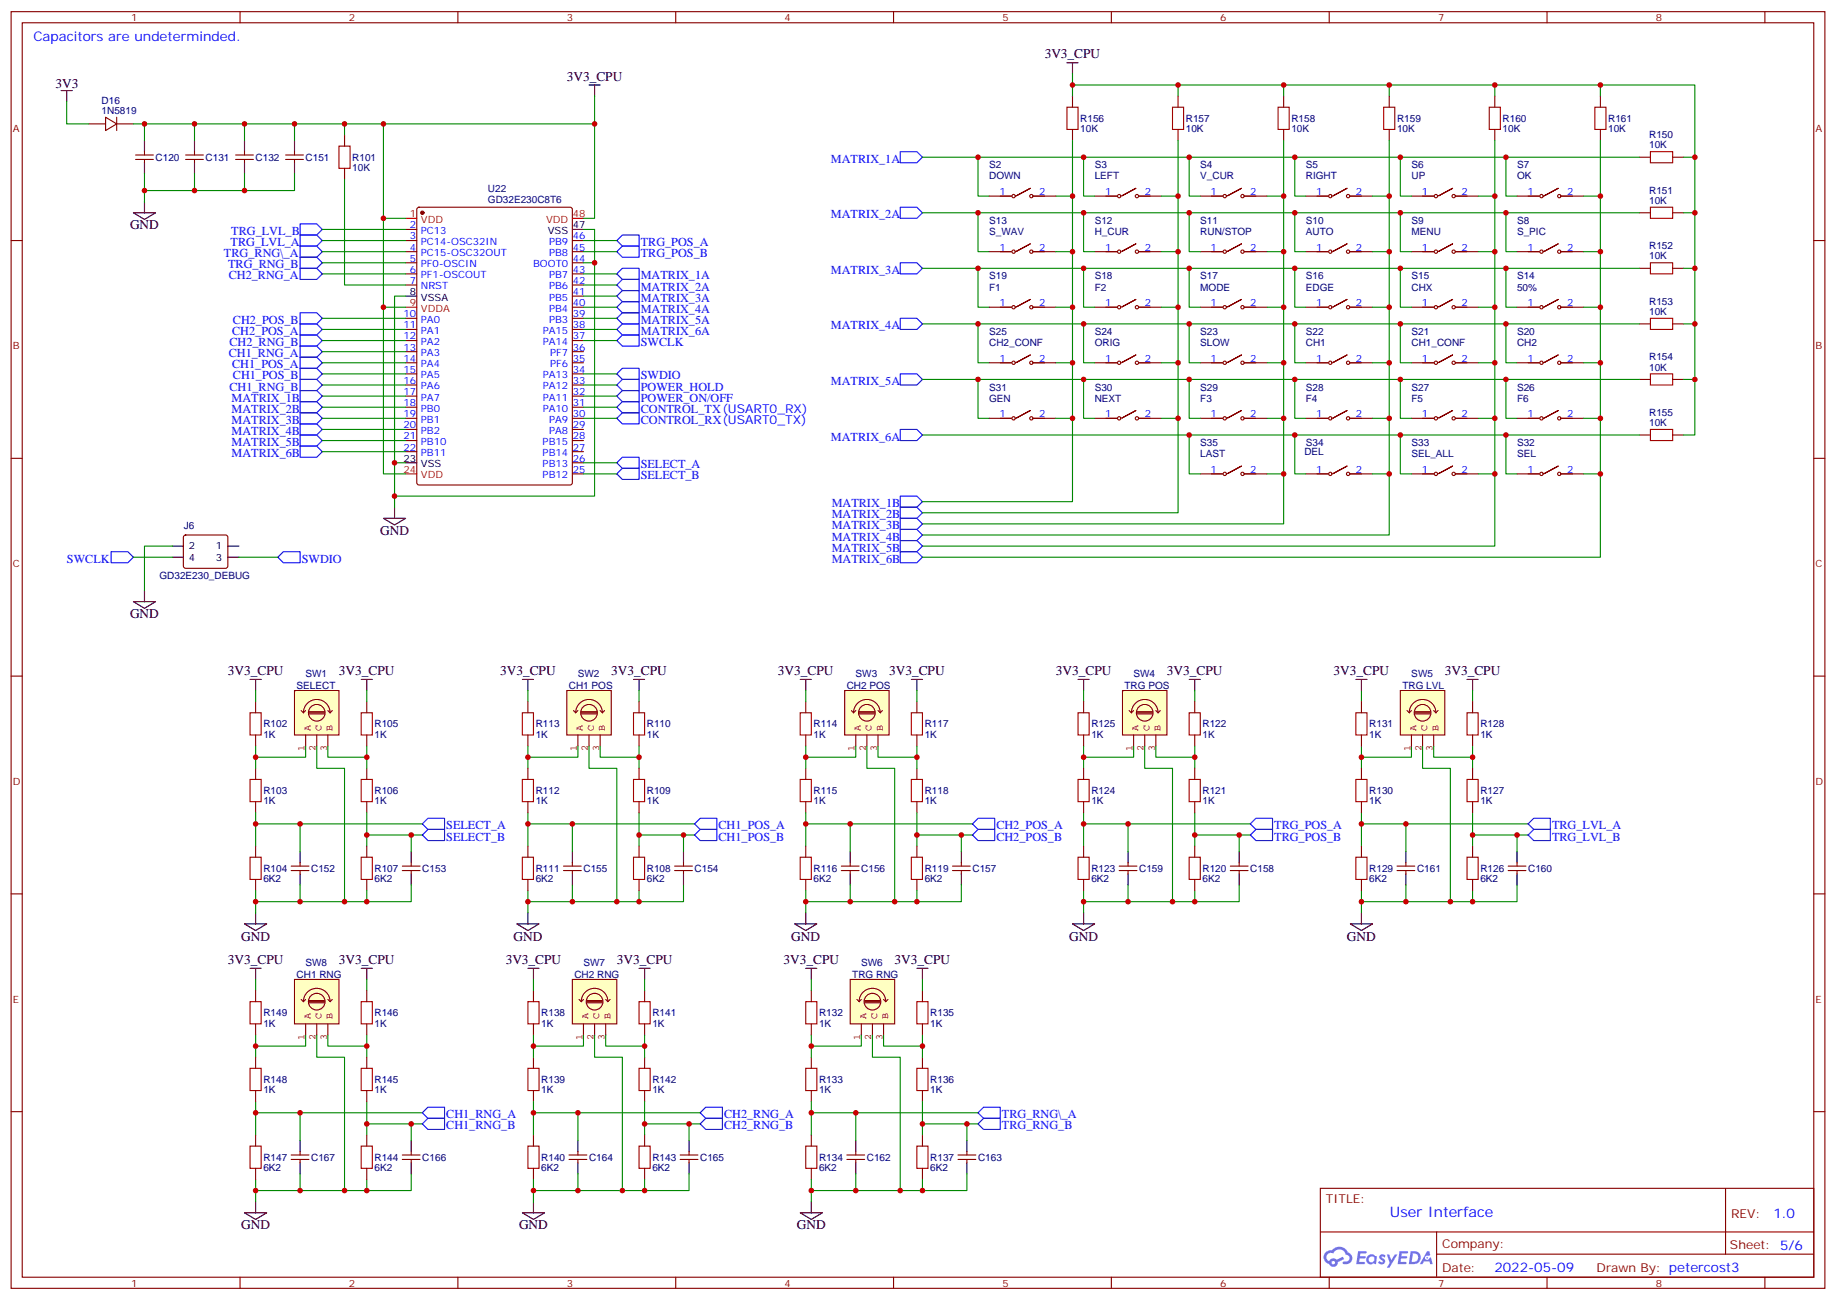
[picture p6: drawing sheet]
<svg xmlns="http://www.w3.org/2000/svg" width="583mm" height="413mm" viewBox="0 0 583 413" stroke-linecap="round" stroke-linejoin="round" font-family="sans-serif">
<defs><g id="words">
<text font-size="4.6" fill="#00f" x="441.2" y="386.3">User Interface</text>
<g font-size="4.2" fill="#00f">
<text x="10.6" y="12.9">Capacitors are undeterminded.</text>
<text x="562.9" y="386.6">1.0</text>
<text x="474.4" y="403.9">2022-05-09</text>
</g>
<g font-size="4.2">
<text x="331.6" y="18.5">3V3_CPU</text>
<text x="17.6" y="28">3V3</text>
<text x="179.9" y="25.6">3V3_CPU</text>
<text x="41.3" y="72.8">GND</text>
<text x="120.6" y="169.9">GND</text>
<text x="41.3" y="196.3">GND</text>
<text x="72.3" y="214.3">3V3_CPU</text>
<text x="107.6" y="214.3">3V3_CPU</text>
<text x="158.7" y="214.3">3V3_CPU</text>
<text x="194" y="214.3">3V3_CPU</text>
<text x="246.9" y="214.3">3V3_CPU</text>
<text x="282.2" y="214.3">3V3_CPU</text>
<text x="335.1" y="214.3">3V3_CPU</text>
<text x="370.4" y="214.3">3V3_CPU</text>
<text x="423.3" y="214.3">3V3_CPU</text>
<text x="458.6" y="214.3">3V3_CPU</text>
<text x="76.6" y="298.6">GND</text>
<text x="163" y="298.6">GND</text>
<text x="251.2" y="298.6">GND</text>
<text x="339.4" y="298.6">GND</text>
<text x="427.6" y="298.6">GND</text>
<text x="72.3" y="306">3V3_CPU</text>
<text x="107.6" y="306">3V3_CPU</text>
<text x="160.5" y="306">3V3_CPU</text>
<text x="195.8" y="306">3V3_CPU</text>
<text x="248.7" y="306">3V3_CPU</text>
<text x="284" y="306">3V3_CPU</text>
<text x="76.6" y="390.3">GND</text>
<text x="164.7" y="390.3">GND</text>
<text x="252.9" y="390.3">GND</text>
</g>
<g font-size="3.9" fill="#00f">
<text x="263.8" y="51.7">MATRIX_1A</text>
<text x="263.8" y="69.3">MATRIX_2A</text>
<text x="73.4" y="74.6">TRG_LVL_B</text>
<text x="71.1" y="81.7">TRG_RNG\_A</text>
<text x="73.2" y="78.1">TRG_LVL_A</text>
<text x="203.4" y="78.1">TRG_POS_A</text>
<text x="203.4" y="81.7">TRG_POS_B</text>
<text x="72.4" y="85.2">TRG_RNG_B</text>
<text x="72.6" y="88.7">CH2_RNG_A</text>
<text x="203.4" y="88.7">MATRIX_1A</text>
<text x="263.8" y="87">MATRIX_3A</text>
<text x="203.4" y="95.8">MATRIX_3A</text>
<text x="203.4" y="92.3">MATRIX_2A</text>
<text x="203.4" y="99.3">MATRIX_4A</text>
<text x="73.7" y="106.4">CH2_POS_A</text>
<text x="73.9" y="102.8">CH2_POS_B</text>
<text x="203.4" y="106.4">MATRIX_6A</text>
<text x="203.4" y="102.8">MATRIX_5A</text>
<text x="263.8" y="104.6">MATRIX_4A</text>
<text x="72.6" y="113.4">CH1_RNG_A</text>
<text x="72.8" y="109.9">CH2_RNG_B</text>
<text x="203.4" y="109.9">SWCLK</text>
<text x="73.7" y="116.9">CH1_POS_A</text>
<text x="72.8" y="124">CH1_RNG_B</text>
<text x="73.9" y="120.5">CH1_POS_B</text>
<text x="203.4" y="120.5">SWDIO</text>
<text x="203.4" y="124">POWER_HOLD</text>
<text x="263.8" y="122.2">MATRIX_5A</text>
<text x="73.5" y="127.5">MATRIX_1B</text>
<text x="73.5" y="131.1">MATRIX_2B</text>
<text x="203.4" y="131.1">CONTROL_TX(USART0_RX)</text>
<text x="203.4" y="127.5">POWER_ON/OFF</text>
<text x="73.5" y="134.6">MATRIX_3B</text>
<text x="203.4" y="134.6">CONTROL_RX(USART0_TX)</text>
<text x="73.5" y="138.1">MATRIX_4B</text>
<text x="73.5" y="141.6">MATRIX_5B</text>
<text x="263.8" y="139.9">MATRIX_6A</text>
<text x="73.5" y="145.2">MATRIX_6B</text>
<text x="203.4" y="148.7">SELECT_A</text>
<text x="203.4" y="152.2">SELECT_B</text>
<text x="264" y="161">MATRIX_1B</text>
<text x="264" y="164.6">MATRIX_2B</text>
<text x="264" y="171.6">MATRIX_4B</text>
<text x="264" y="168.1">MATRIX_3B</text>
<text x="21.2" y="178.7">SWCLK</text>
<text x="95.8" y="178.7">SWDIO</text>
<text x="264" y="178.7">MATRIX_6B</text>
<text x="264" y="175.2">MATRIX_5B</text>
<text x="141.6" y="263.3">SELECT_A</text>
<text x="228.1" y="263.3">CH1_POS_A</text>
<text x="316.3" y="263.3">CH2_POS_A</text>
<text x="404.5" y="263.3">TRG_POS_A</text>
<text x="492.7" y="263.3">TRG_LVL_A</text>
<text x="141.6" y="266.9">SELECT_B</text>
<text x="228.1" y="266.9">CH1_POS_B</text>
<text x="316.3" y="266.9">CH2_POS_B</text>
<text x="404.5" y="266.9">TRG_POS_B</text>
<text x="492.7" y="266.9">TRG_LVL_B</text>
<text x="141.6" y="358.6">CH1_RNG_B</text>
<text x="141.6" y="355.1">CH1_RNG_A</text>
<text x="229.8" y="355.1">CH2_RNG_A</text>
<text x="229.8" y="358.6">CH2_RNG_B</text>
<text x="318" y="355.1">TRG_RNG\_A</text>
<text x="318" y="358.6">TRG_RNG_B</text>
</g>
<g font-size="3.9" fill="#800">
<text x="420.9" y="381.9">TITLE:</text>
<text x="549.5" y="386.6">REV:</text>
<text x="457.8" y="396.1">Company:</text>
<text x="549.1" y="396.7">Sheet: 5/6</text>
<text x="457.8" y="403.8">Date:</text>
<text x="506.8" y="403.8">Drawn By: petercost3</text>
</g>
<g font-size="3.2" fill="#800">
<text x="41.6" y="6.7">1</text>
<text x="110.8" y="6.7">2</text>
<text x="179.9" y="6.7">3</text>
<text x="249.1" y="6.7">4</text>
<text x="318.2" y="6.7">5</text>
<text x="387.3" y="6.7">6</text>
<text x="456.5" y="6.7">7</text>
<text x="525.6" y="6.7">8</text>
<text x="4.1" y="41.8">A</text>
<text x="576.3" y="41.8">A</text>
<text x="4.1" y="110.9">B</text>
<text x="576.3" y="110.9">B</text>
<text x="4.1" y="180.1">C</text>
<text x="576.3" y="180.1">C</text>
<text x="4.1" y="249.2">D</text>
<text x="576.3" y="249.2">D</text>
<text x="4.1" y="318.4">E</text>
<text x="576.3" y="318.4">E</text>
<text x="41.6" y="408.5">1</text>
<text x="110.8" y="408.5">2</text>
<text x="179.9" y="408.5">3</text>
<text x="249.1" y="408.5">4</text>
<text x="318.2" y="408.5">5</text>
<text x="387.3" y="408.5">6</text>
<text x="456.5" y="408.5">7</text>
<text x="525.6" y="408.5">8</text>
</g>
<g font-size="3.2" fill="#000080">
<text x="32.3" y="33">D16</text>
<text x="32.3" y="36.2">1N5819</text>
<text x="342.9" y="41.9">10K</text>
<text x="342.9" y="38.7">R156</text>
<text x="376.4" y="41.9">10K</text>
<text x="376.4" y="38.7">R157</text>
<text x="409.9" y="41.9">10K</text>
<text x="409.9" y="38.7">R158</text>
<text x="443.4" y="41.9">10K</text>
<text x="443.4" y="38.7">R159</text>
<text x="477" y="41.9">10K</text>
<text x="477" y="38.7">R160</text>
<text x="510.5" y="41.9">10K</text>
<text x="510.5" y="38.7">R161</text>
<text x="523.5" y="47.1">10K</text>
<text x="523.5" y="43.9">R150</text>
<text x="49.4" y="51">C120</text>
<text x="65.3" y="51">C131</text>
<text x="81.1" y="51">C132</text>
<text x="97" y="51">C151</text>
<text x="111.8" y="51.1">R101</text>
<text x="314" y="53.4">S2</text>
<text x="347.5" y="53.4">S3</text>
<text x="381" y="53.4">S4</text>
<text x="414.5" y="53.4">S5</text>
<text x="448" y="53.4">S6</text>
<text x="481.5" y="53.4">S7</text>
<text x="111.8" y="54.3">10K</text>
<text x="314" y="57">DOWN</text>
<text x="347.5" y="57">LEFT</text>
<text x="381" y="57">V_CUR</text>
<text x="414.5" y="57">RIGHT</text>
<text x="448" y="57">UP</text>
<text x="481.5" y="57">OK</text>
<text x="154.9" y="64.5">GD32E230C8T6</text>
<text x="154.9" y="61">U22</text>
<text x="523.5" y="64.7">10K</text>
<text x="523.5" y="61.5">R151</text>
<text x="314" y="71.1">S13</text>
<text x="347.5" y="71.1">S12</text>
<text x="381" y="71.1">S11</text>
<text x="414.5" y="71.1">S10</text>
<text x="448" y="71.1">S9</text>
<text x="481.5" y="71.1">S8</text>
<text x="314" y="74.6">S_WAV</text>
<text x="347.5" y="74.6">H_CUR</text>
<text x="381" y="74.6">RUN/STOP</text>
<text x="414.5" y="74.6">AUTO</text>
<text x="448" y="74.6">MENU</text>
<text x="481.5" y="74.6">S_PIC</text>
<text x="523.5" y="82.4">10K</text>
<text x="523.5" y="79.1">R152</text>
<text x="314" y="88.7">S19</text>
<text x="347.5" y="88.7">S18</text>
<text x="381" y="88.7">S17</text>
<text x="414.5" y="88.7">S16</text>
<text x="448" y="88.7">S15</text>
<text x="481.5" y="88.7">S14</text>
<text x="314" y="92.3">F1</text>
<text x="347.5" y="92.3">F2</text>
<text x="381" y="92.3">MODE</text>
<text x="414.5" y="92.3">EDGE</text>
<text x="448" y="92.3">CHX</text>
<text x="481.5" y="92.3">50%</text>
<text x="523.5" y="100">10K</text>
<text x="523.5" y="96.8">R153</text>
<text x="314" y="106.4">S25</text>
<text x="347.5" y="106.4">S24</text>
<text x="381" y="106.4">S23</text>
<text x="414.5" y="106.4">S22</text>
<text x="448" y="106.4">S21</text>
<text x="481.5" y="106.4">S20</text>
<text x="314" y="109.9">CH2_CONF</text>
<text x="347.5" y="109.9">ORIG</text>
<text x="381" y="109.9">SLOW</text>
<text x="414.5" y="109.9">CH1</text>
<text x="448" y="109.9">CH1_CONF</text>
<text x="481.5" y="109.9">CH2</text>
<text x="523.5" y="117.7">10K</text>
<text x="523.5" y="114.4">R154</text>
<text x="314" y="124">S31</text>
<text x="347.5" y="124">S30</text>
<text x="381" y="124">S29</text>
<text x="414.5" y="124">S28</text>
<text x="448" y="124">S27</text>
<text x="481.5" y="124">S26</text>
<text x="314" y="127.5">GEN</text>
<text x="347.5" y="127.5">NEXT</text>
<text x="381" y="127.5">F3</text>
<text x="414.5" y="127.5">F4</text>
<text x="448" y="127.5">F5</text>
<text x="481.5" y="127.5">F6</text>
<text x="523.5" y="135.3">10K</text>
<text x="523.5" y="132.1">R155</text>
<text x="381" y="141.6">S35</text>
<text x="414.5" y="141.6">S34</text>
<text x="448" y="141.6">S33</text>
<text x="481.5" y="141.6">S32</text>
<text x="381" y="145.2">LAST</text>
<text x="414" y="144.5">DEL</text>
<text x="448" y="145.2">SEL_ALL</text>
<text x="481.5" y="145.2">SEL</text>
<text x="58.4" y="168.1">J6</text>
<text x="50.6" y="184">GD32E230_DEBUG</text>
<text x="97" y="215">SW1</text>
<text x="183.4" y="215">SW2</text>
<text x="271.6" y="215">SW3</text>
<text x="359.8" y="215">SW4</text>
<text x="448" y="215">SW5</text>
<text x="94.1" y="218.7">SELECT</text>
<text x="180.6" y="218.7">CH1 POS</text>
<text x="268.8" y="218.7">CH2 POS</text>
<text x="357" y="218.7">TRG POS</text>
<text x="445.2" y="218.7">TRG LVL</text>
<text x="83.6" y="231">R102</text>
<text x="118.9" y="231">R105</text>
<text x="170" y="231">R113</text>
<text x="205.3" y="231">R110</text>
<text x="258.2" y="231">R114</text>
<text x="293.5" y="231">R117</text>
<text x="346.4" y="231">R125</text>
<text x="381.7" y="231">R122</text>
<text x="434.6" y="231">R131</text>
<text x="469.9" y="231">R128</text>
<text x="83.6" y="234.2">1K</text>
<text x="118.9" y="234.2">1K</text>
<text x="170" y="234.2">1K</text>
<text x="205.3" y="234.2">1K</text>
<text x="258.2" y="234.2">1K</text>
<text x="293.5" y="234.2">1K</text>
<text x="346.4" y="234.2">1K</text>
<text x="381.7" y="234.2">1K</text>
<text x="434.6" y="234.2">1K</text>
<text x="469.9" y="234.2">1K</text>
<text x="83.6" y="255.4">1K</text>
<text x="83.6" y="252.1">R103</text>
<text x="118.9" y="255.4">1K</text>
<text x="118.9" y="252.1">R106</text>
<text x="170" y="255.4">1K</text>
<text x="170" y="252.1">R112</text>
<text x="205.3" y="255.4">1K</text>
<text x="205.3" y="252.1">R109</text>
<text x="258.2" y="255.4">1K</text>
<text x="258.2" y="252.1">R115</text>
<text x="293.5" y="255.4">1K</text>
<text x="293.5" y="252.1">R118</text>
<text x="346.4" y="255.4">1K</text>
<text x="346.4" y="252.1">R124</text>
<text x="381.7" y="255.4">1K</text>
<text x="381.7" y="252.1">R121</text>
<text x="434.6" y="255.4">1K</text>
<text x="434.6" y="252.1">R130</text>
<text x="469.9" y="255.4">1K</text>
<text x="469.9" y="252.1">R127</text>
<text x="83.6" y="280.1">6K2</text>
<text x="83.6" y="276.8">R104</text>
<text x="98.8" y="276.8">C152</text>
<text x="118.9" y="280.1">6K2</text>
<text x="118.9" y="276.8">R107</text>
<text x="134.1" y="276.8">C153</text>
<text x="170" y="280.1">6K2</text>
<text x="170" y="276.8">R111</text>
<text x="185.2" y="276.8">C155</text>
<text x="205.3" y="280.1">6K2</text>
<text x="205.3" y="276.8">R108</text>
<text x="220.5" y="276.8">C154</text>
<text x="258.2" y="280.1">6K2</text>
<text x="258.2" y="276.8">R116</text>
<text x="273.4" y="276.8">C156</text>
<text x="293.5" y="280.1">6K2</text>
<text x="293.5" y="276.8">R119</text>
<text x="308.7" y="276.8">C157</text>
<text x="346.4" y="280.1">6K2</text>
<text x="346.4" y="276.8">R123</text>
<text x="361.6" y="276.8">C159</text>
<text x="381.7" y="280.1">6K2</text>
<text x="381.7" y="276.8">R120</text>
<text x="396.9" y="276.8">C158</text>
<text x="434.6" y="280.1">6K2</text>
<text x="434.6" y="276.8">R129</text>
<text x="449.8" y="276.8">C161</text>
<text x="469.9" y="280.1">6K2</text>
<text x="469.9" y="276.8">R126</text>
<text x="485.1" y="276.8">C160</text>
<text x="94.1" y="310.4">CH1 RNG</text>
<text x="97" y="306.7">SW8</text>
<text x="182.3" y="310.4">CH2 RNG</text>
<text x="185.2" y="306.7">SW7</text>
<text x="270.5" y="310.4">TRG RNG</text>
<text x="273.4" y="306.7">SW6</text>
<text x="83.6" y="322.7">R149</text>
<text x="118.9" y="322.7">R146</text>
<text x="171.8" y="322.7">R138</text>
<text x="207.1" y="322.7">R141</text>
<text x="260" y="322.7">R132</text>
<text x="295.3" y="322.7">R135</text>
<text x="83.6" y="325.9">1K</text>
<text x="118.9" y="325.9">1K</text>
<text x="171.8" y="325.9">1K</text>
<text x="207.1" y="325.9">1K</text>
<text x="260" y="325.9">1K</text>
<text x="295.3" y="325.9">1K</text>
<text x="83.6" y="347.1">1K</text>
<text x="83.6" y="343.9">R148</text>
<text x="118.9" y="347.1">1K</text>
<text x="118.9" y="343.9">R145</text>
<text x="171.8" y="347.1">1K</text>
<text x="171.8" y="343.9">R139</text>
<text x="207.1" y="347.1">1K</text>
<text x="207.1" y="343.9">R142</text>
<text x="260" y="347.1">1K</text>
<text x="260" y="343.9">R133</text>
<text x="295.3" y="347.1">1K</text>
<text x="295.3" y="343.9">R136</text>
<text x="83.6" y="371.8">6K2</text>
<text x="83.6" y="368.6">R147</text>
<text x="98.8" y="368.5">C167</text>
<text x="118.9" y="371.8">6K2</text>
<text x="118.9" y="368.6">R144</text>
<text x="134.1" y="368.5">C166</text>
<text x="171.8" y="371.8">6K2</text>
<text x="171.8" y="368.6">R140</text>
<text x="187" y="368.5">C164</text>
<text x="207.1" y="371.8">6K2</text>
<text x="207.1" y="368.6">R143</text>
<text x="222.2" y="368.5">C165</text>
<text x="260" y="371.8">6K2</text>
<text x="260" y="368.6">R134</text>
<text x="275.2" y="368.5">C162</text>
<text x="295.3" y="371.8">6K2</text>
<text x="295.3" y="368.6">R137</text>
<text x="310.4" y="368.5">C163</text>
</g>
<g font-size="3.2" fill="#00f">
<text x="317.2" y="61.9">1</text>
<text x="329.8" y="61.9">2</text>
<text x="350.8" y="61.9">1</text>
<text x="363.4" y="61.9">2</text>
<text x="384.3" y="61.9">1</text>
<text x="396.9" y="61.9">2</text>
<text x="417.8" y="61.9">1</text>
<text x="430.4" y="61.9">2</text>
<text x="451.3" y="61.9">1</text>
<text x="463.9" y="61.9">2</text>
<text x="484.8" y="61.9">1</text>
<text x="497.4" y="61.9">2</text>
<text x="130.1" y="72.5">2</text>
<text x="130.1" y="76">3</text>
<text x="133.6" y="74.3">PC13</text>
<text x="133.6" y="77.8">PC14-OSC32IN</text>
<text x="174.3" y="77.8">PB9</text>
<text x="181.9" y="76">46</text>
<text x="130.1" y="79.6">4</text>
<text x="130.1" y="83.1">5</text>
<text x="133.6" y="81.3">PC15-OSC32OUT</text>
<text x="174.3" y="81.3">PB8</text>
<text x="181.9" y="83.1">44</text>
<text x="181.9" y="79.6">45</text>
<text x="317.2" y="79.6">1</text>
<text x="329.8" y="79.6">2</text>
<text x="350.8" y="79.6">1</text>
<text x="363.4" y="79.6">2</text>
<text x="384.3" y="79.6">1</text>
<text x="396.9" y="79.6">2</text>
<text x="417.8" y="79.6">1</text>
<text x="430.4" y="79.6">2</text>
<text x="451.3" y="79.6">1</text>
<text x="463.9" y="79.6">2</text>
<text x="484.8" y="79.6">1</text>
<text x="497.4" y="79.6">2</text>
<text x="130.1" y="86.6">6</text>
<text x="133.6" y="84.8">PF0-OSCIN</text>
<text x="133.6" y="88.4">PF1-OSCOUT</text>
<text x="169.2" y="84.8">BOOT0</text>
<text x="174.3" y="88.4">PB7</text>
<text x="181.9" y="86.6">43</text>
<text x="130.1" y="90.1">7</text>
<text x="133.6" y="91.9">NRST</text>
<text x="174.3" y="95.4">PB5</text>
<text x="174.3" y="91.9">PB6</text>
<text x="181.9" y="93.7">41</text>
<text x="181.9" y="90.1">42</text>
<text x="128.1" y="100.7">10</text>
<text x="174.3" y="99">PB4</text>
<text x="181.9" y="100.7">39</text>
<text x="181.9" y="97.2">40</text>
<text x="317.2" y="97.2">1</text>
<text x="329.8" y="97.2">2</text>
<text x="350.8" y="97.2">1</text>
<text x="363.4" y="97.2">2</text>
<text x="384.3" y="97.2">1</text>
<text x="396.9" y="97.2">2</text>
<text x="417.8" y="97.2">1</text>
<text x="430.4" y="97.2">2</text>
<text x="451.3" y="97.2">1</text>
<text x="463.9" y="97.2">2</text>
<text x="484.8" y="97.2">1</text>
<text x="497.4" y="97.2">2</text>
<text x="128.1" y="104.2">11</text>
<text x="128.1" y="107.8">12</text>
<text x="133.6" y="102.5">PA0</text>
<text x="133.6" y="106">PA1</text>
<text x="172.3" y="106">PA15</text>
<text x="174.3" y="102.5">PB3</text>
<text x="181.9" y="107.8">37</text>
<text x="181.9" y="104.2">38</text>
<text x="128.1" y="111.3">13</text>
<text x="133.6" y="109.5">PA2</text>
<text x="133.6" y="113.1">PA3</text>
<text x="172.3" y="109.5">PA14</text>
<text x="174.6" y="113.1">PF7</text>
<text x="181.9" y="111.3">36</text>
<text x="128.1" y="114.8">14</text>
<text x="128.1" y="118.4">15</text>
<text x="133.6" y="116.6">PA4</text>
<text x="174.6" y="116.6">PF6</text>
<text x="181.9" y="118.4">34</text>
<text x="181.9" y="114.8">35</text>
<text x="317.2" y="114.8">1</text>
<text x="329.8" y="114.8">2</text>
<text x="350.8" y="114.8">1</text>
<text x="363.4" y="114.8">2</text>
<text x="384.3" y="114.8">1</text>
<text x="396.9" y="114.8">2</text>
<text x="417.8" y="114.8">1</text>
<text x="430.4" y="114.8">2</text>
<text x="451.3" y="114.8">1</text>
<text x="463.9" y="114.8">2</text>
<text x="484.8" y="114.8">1</text>
<text x="497.4" y="114.8">2</text>
<text x="128.1" y="121.9">16</text>
<text x="128.1" y="125.4">17</text>
<text x="133.6" y="120.1">PA5</text>
<text x="133.6" y="123.6">PA6</text>
<text x="172.3" y="123.6">PA12</text>
<text x="172.3" y="120.1">PA13</text>
<text x="181.9" y="125.4">32</text>
<text x="181.9" y="121.9">33</text>
<text x="128.1" y="128.9">18</text>
<text x="133.6" y="127.2">PA7</text>
<text x="133.6" y="130.7">PB0</text>
<text x="172.3" y="130.7">PA10</text>
<text x="172.3" y="127.2">PA11</text>
<text x="181.9" y="128.9">31</text>
<text x="128.1" y="132.5">19</text>
<text x="128.1" y="136">20</text>
<text x="133.6" y="134.2">PB1</text>
<text x="133.6" y="137.8">PB2</text>
<text x="174.3" y="137.8">PA8</text>
<text x="174.3" y="134.2">PA9</text>
<text x="181.9" y="136">29</text>
<text x="181.9" y="132.5">30</text>
<text x="317.2" y="132.5">1</text>
<text x="329.8" y="132.5">2</text>
<text x="350.8" y="132.5">1</text>
<text x="363.4" y="132.5">2</text>
<text x="384.3" y="132.5">1</text>
<text x="396.9" y="132.5">2</text>
<text x="417.8" y="132.5">1</text>
<text x="430.4" y="132.5">2</text>
<text x="451.3" y="132.5">1</text>
<text x="463.9" y="132.5">2</text>
<text x="484.8" y="132.5">1</text>
<text x="497.4" y="132.5">2</text>
<text x="128.1" y="139.5">21</text>
<text x="128.1" y="143.1">22</text>
<text x="133.6" y="141.3">PB10</text>
<text x="172.3" y="141.3">PB15</text>
<text x="181.9" y="143.1">27</text>
<text x="181.9" y="139.5">28</text>
<text x="133.6" y="144.8">PB11</text>
<text x="172.3" y="148.3">PB13</text>
<text x="172.3" y="144.8">PB14</text>
<text x="181.9" y="146.6">26</text>
<text x="172.3" y="151.9">PB12</text>
<text x="181.9" y="150.1">25</text>
<text x="384.3" y="150.1">1</text>
<text x="396.9" y="150.1">2</text>
<text x="417.8" y="150.1">1</text>
<text x="430.4" y="150.1">2</text>
<text x="451.3" y="150.1">1</text>
<text x="463.9" y="150.1">2</text>
<text x="484.8" y="150.1">1</text>
<text x="497.4" y="150.1">2</text>
</g>
<g font-size="3.2" fill="#f00">
<text x="130.1" y="69">1</text>
<text x="133.6" y="70.7">VDD</text>
<text x="173.3" y="70.7">VDD</text>
<text x="181.9" y="69">48</text>
<text x="130.1" y="97.2">9</text>
<text x="133.6" y="99">VDDA</text>
<text x="128.1" y="150.1">24</text>
<text x="133.6" y="151.9">VDD</text>
</g>
<g font-size="3.2">
<text x="173.9" y="74.3">VSS</text>
<text x="181.9" y="72.5">47</text>
<text x="130.1" y="93.7">8</text>
<text x="133.6" y="95.4">VSSA</text>
<text x="128.1" y="146.6">23</text>
<text x="133.6" y="148.3">VSS</text>
<text x="60" y="174.4">2</text>
<text x="60" y="178">4</text>
<text x="68.5" y="174.4">1</text>
<text x="68.5" y="178">3</text>
</g>
<g font-size="3.2" fill="#840000">
<text x="98.5" y="232" transform="rotate(-90 98.5 232)">A</text>
<text x="102" y="232" transform="rotate(-90 102 232)">C</text>
<text x="105.6" y="232" transform="rotate(-90 105.6 232)">B</text>
<text x="184.9" y="232" transform="rotate(-90 184.9 232)">A</text>
<text x="188.5" y="232" transform="rotate(-90 188.5 232)">C</text>
<text x="192" y="232" transform="rotate(-90 192 232)">B</text>
<text x="273.1" y="232" transform="rotate(-90 273.1 232)">A</text>
<text x="276.7" y="232" transform="rotate(-90 276.7 232)">C</text>
<text x="280.2" y="232" transform="rotate(-90 280.2 232)">B</text>
<text x="361.3" y="232" transform="rotate(-90 361.3 232)">A</text>
<text x="364.9" y="232" transform="rotate(-90 364.9 232)">C</text>
<text x="368.4" y="232" transform="rotate(-90 368.4 232)">B</text>
<text x="449.5" y="232" transform="rotate(-90 449.5 232)">A</text>
<text x="453.1" y="232" transform="rotate(-90 453.1 232)">C</text>
<text x="456.6" y="232" transform="rotate(-90 456.6 232)">B</text>
<text x="96.7" y="238.4" transform="rotate(-90 96.7 238.4)">1</text>
<text x="100.2" y="238.4" transform="rotate(-90 100.2 238.4)">2</text>
<text x="103.7" y="238.4" transform="rotate(-90 103.7 238.4)">3</text>
<text x="183.1" y="238.4" transform="rotate(-90 183.1 238.4)">1</text>
<text x="186.6" y="238.4" transform="rotate(-90 186.6 238.4)">2</text>
<text x="190.1" y="238.4" transform="rotate(-90 190.1 238.4)">3</text>
<text x="271.3" y="238.4" transform="rotate(-90 271.3 238.4)">1</text>
<text x="274.8" y="238.4" transform="rotate(-90 274.8 238.4)">2</text>
<text x="278.3" y="238.4" transform="rotate(-90 278.3 238.4)">3</text>
<text x="359.5" y="238.4" transform="rotate(-90 359.5 238.4)">1</text>
<text x="363" y="238.4" transform="rotate(-90 363 238.4)">2</text>
<text x="366.5" y="238.4" transform="rotate(-90 366.5 238.4)">3</text>
<text x="447.7" y="238.4" transform="rotate(-90 447.7 238.4)">1</text>
<text x="451.2" y="238.4" transform="rotate(-90 451.2 238.4)">2</text>
<text x="454.7" y="238.4" transform="rotate(-90 454.7 238.4)">3</text>
<text x="98.5" y="323.7" transform="rotate(-90 98.5 323.7)">A</text>
<text x="102" y="323.7" transform="rotate(-90 102 323.7)">C</text>
<text x="105.6" y="323.7" transform="rotate(-90 105.6 323.7)">B</text>
<text x="186.7" y="323.7" transform="rotate(-90 186.7 323.7)">A</text>
<text x="190.2" y="323.7" transform="rotate(-90 190.2 323.7)">C</text>
<text x="193.8" y="323.7" transform="rotate(-90 193.8 323.7)">B</text>
<text x="274.9" y="323.7" transform="rotate(-90 274.9 323.7)">A</text>
<text x="278.4" y="323.7" transform="rotate(-90 278.4 323.7)">C</text>
<text x="282" y="323.7" transform="rotate(-90 282 323.7)">B</text>
<text x="96.7" y="330.2" transform="rotate(-90 96.7 330.2)">1</text>
<text x="100.2" y="330.2" transform="rotate(-90 100.2 330.2)">2</text>
<text x="103.7" y="330.2" transform="rotate(-90 103.7 330.2)">3</text>
<text x="184.9" y="330.2" transform="rotate(-90 184.9 330.2)">1</text>
<text x="188.4" y="330.2" transform="rotate(-90 188.4 330.2)">2</text>
<text x="191.9" y="330.2" transform="rotate(-90 191.9 330.2)">3</text>
<text x="273" y="330.2" transform="rotate(-90 273 330.2)">1</text>
<text x="276.6" y="330.2" transform="rotate(-90 276.6 330.2)">2</text>
<text x="280.1" y="330.2" transform="rotate(-90 280.1 330.2)">3</text>
</g>
</g></defs>
<g fill="none" stroke="#870000" stroke-width=".35">
<path d="M3.5 3.7h575.8v405.3h-575.8zM7.1 7.2h568.6v398.3h-568.6zM76.2 3.7v3.5M145.3 3.7v3.5M214.5 3.7v3.5M283.6 3.7v3.5M352.8 3.7v3.5M421.9 3.7v3.5M491.1 3.7v3.5M560.2 3.7v3.5M3.5 76.4h3.6M575.7 76.4h3.6"/>
<path d="M3.5 145.5h3.6M575.7 145.5h3.6M3.5 214.7h3.6M575.7 214.7h3.6M3.5 283.8h3.6M575.7 283.8h3.6M3.5 353h3.6M575.7 353h3.6M419.1 377.3h156.6v28.2h-156.6zM547.7 377.3v20.9M419.1 391.1h156.5M456 398.2h119.6"/>
<path d="M456 391.1v14.2M76.2 405.5v3.5M145.3 405.5v3.5M214.5 405.5v3.5M283.6 405.5v3.5M352.8 405.5v3.5M421.9 405.5v3.5M491.1 405.5v3.5M560.2 405.5v3.5"/>
</g>
<g fill="#5487ff">
<path d="M438.1 398.5a1.22 1.22 0 0 1 1.7 .2l-.4 .6a.47 .47 0 0 0-.3-.4 .47 .47 0 0 0-.5 .2l.1 .2a1.14 1.14 0 0 1 .8 1.8 1.14 1.14 0 0 1-1.9 0l-.2-.2 .5-.6 .7 .5a.29 .29 0 0 0 .3-.3 .29 .29 0 0 0-.2-.3 1.04 1.04 0 0 1-.6-1.7z"/>
<path d="M431.1 397.2h2.3l.4 .2-.2 .5-1.8 .1-.1 .8h1.5l.3 .4-.3 .4h-1.6l-.2 1.1h1.7l.2 .3-.2 .3-2.6 .1z"/>
<path d="M444.2 397.2l2.7 .2-.1 .5-1.8 .1-.2 .8h1.6l.3 .4-.4 .4h-1.6l-.1 1.1h1.7l.2 .3-.2 .3-2.7 .1z"/>
<path d="M453 397.2h.7l.3 1.3-.6 .3a.69 .69 0 0 0-1 .3 .69 .69 0 0 0 .4 .9 .69 .69 0 0 0 .9-.6l.5-.2 .6 2.2h-.8l-.3-.9h-1.7l-.5 .9h-.8z"/>
<path d="M440.2 398.3h.8l.6 1.8 1.1-1.8h.9l-2.6 4.2h-.8l.9-1.5z"/>
<path d="M447.8 397.2l-.6 4.2h1.3a2.11 2.11 0 0 0 2.5-2.1 2.11 2.11 0 0 0-2.5-2.1zM448.5 398a1.43 1.43 0 0 1 1.6 1.6 1.43 1.43 0 0 1-2 1.1z"/>
<path d="M434.1 398.8a1.54 1.54 0 0 0-.1 2.2 1.54 1.54 0 0 0 2.1 .1l.7 .3 .3-2.3-.6-.3a1.49 1.49 0 0 0-2.4 0zM434.3 399.8a.95 .95 0 0 1 1.9 0 .95 .95 0 0 1-1.9 0z"/>
<path d="M420.8 397.6a2.18 2.18 0 0 0 1.1 3.7 1.44 1.44 0 0 0 1.6 .9 1.44 1.44 0 0 0 1.2-1.4l2-1.1-.5-.7-1.9 1a1.47 1.47 0 0 0-2.4 .4 1.39 1.39 0 0 1-.7-1.9 1.39 1.39 0 0 1 2-.5 2.12 2.12 0 0 1 2.2-1.3 2.12 2.12 0 0 1 1.9 1.7 1.14 1.14 0 0 1 1 1.4 1.14 1.14 0 0 1-1.6 .7 .43 .43 0 0 0-.5 .4 .43 .43 0 0 0 .4 .5 1.98 1.98 0 0 0 2.5-1.2 1.98 1.98 0 0 0-1.2-2.6 3.1 3.1 0 0 0-5.3-.6l-.9 .1zM422.7 400.9a.55 .55 0 0 1 1.1 0 .55 .55 0 0 1-1.1 0z"/>
<circle cx="453" cy="399.3" r=".26"/>
</g>
<g fill="none" stroke="#870000" stroke-width=".35">
<path d="M28.2 39.3h5.3M33.5 37.2l3.5 2.1-3.5 2.2zM37 37.2v4.3M37 39.3h5.3M43 49.2h5.7M43 50.6h5.7M45.9 48.2v1M45.9 50.6v1.1M58.9 49.2h5.7M58.9 50.6h5.7M61.7 48.2v1M61.7 50.6v1.1"/>
<path d="M74.8 49.2h5.6M74.8 50.6h5.6M77.6 48.2v1M77.6 50.6v1.1M90.7 49.2h5.6M90.7 50.6h5.6M93.5 48.2v1M93.5 50.6v1.1M109.4 42.9v3.5M109.4 53.4v3.6M128.8 72.8h3.5M128.8 76.4h3.5"/>
<path d="M128.8 79.9h3.5M132.5 66l.5-.2h48l.6 .4 .1 87.1-.5 .6-48.2 .1-.7-.5v-87zM181.7 76.4h3.5M181.7 79.9h3.5M128.8 83.4h3.5M128.8 87h3.5M128.8 90.5h3.5M181.7 83.4h3.5M181.7 87h3.5M181.7 90.5h3.5M181.7 97.5h3.5M181.7 94h3.5"/>
<path d="M128.8 101.1h3.5M128.8 104.6h3.5M128.8 108.1h3.5M128.8 111.7h3.5M128.8 115.2h3.5M128.8 118.7h3.5M181.7 101.1h3.5M181.7 104.6h3.5M181.7 108.1h3.5M181.7 111.7h3.5M181.7 115.2h3.5M181.7 118.7h3.5"/>
<path d="M128.8 122.2h3.5M128.8 125.8h3.5M128.8 129.3h3.5M128.8 132.8h3.5M128.8 136.3h3.5M128.8 139.9h3.5M181.7 122.2h3.5M181.7 125.8h3.5M181.7 129.3h3.5M181.7 132.8h3.5M181.7 136.3h3.5M181.7 139.9h3.5"/>
<path d="M128.8 143.4h3.5M181.7 143.4h3.5M181.7 150.5h3.5M181.7 146.9h3.5M58.4 170.1l.5-.2h12.7l.5 .2 .2 .5v9.4l-.7 .4h-13l-.4-.7v-9.1z"/>
</g>
<circle cx="134.1" cy="67.6" r=".53" fill="#870000" stroke="#870000" stroke-width=".35"/>
<path d="M128.8 69.3h3.5M181.7 69.3h3.5M128.8 97.5h3.5M128.8 150.5h3.5" fill="none" stroke="#f00" stroke-width=".35"/>
<g fill="none" stroke="#000" stroke-width=".35">
<path d="M19.4 28.8h3.5M21.2 28.8v3.5M45.9 44.6v3.6M45.9 51.7v3.5M61.7 44.6v3.6M61.7 51.7v3.5M77.6 44.6v3.6M77.6 51.7v3.5M93.5 44.6v3.6M93.5 51.7v3.5M42.3 67.6h7.1l-3.5 2.1zM45.9 64v3.6"/>
<path d="M181.7 72.8h3.5M128.8 94h3.5M128.8 146.9h3.5M54.7 173.4h3.5M54.7 176.9h3.5M72.3 173.4h3.5M72.3 176.9h3.5M121.7 164.6h7.1l-3.6 2.1zM125.2 161v3.6M42.3 191h7.1l-3.5 2.1zM45.9 187.5v3.5"/>
</g>
<g fill="none" stroke="#008700" stroke-width=".35">
<path d="M21.2 32.3v7h7M42.3 39.3h146.4v30h-3.5M45.9 39.3v5.3M61.7 39.3v5.3M77.6 39.3v5.3M93.5 39.3v5.3M109.4 39.3v3.6M121.7 39.3v111.2h7.1M45.9 55.2v8.8M61.7 55.2v5.3M77.6 55.2v5.3M93.5 55.2v5.3h-47.6"/>
<path d="M109.4 57v33.5h19.4M121.7 69.3h7.1M185.2 72.8h3.5v84.7h-63.5M121.7 97.5h7.1M128.8 94h-3.6v67M185.2 118.7h10.6M185.2 108.1h10.6M185.2 132.8h10.6M185.2 129.3h10.6M185.2 125.8h10.6M185.2 122.2h10.6M125.2 146.9h3.6"/>
<path d="M42.3 176.9h12.4M54.7 173.4h-8.8v14.1M75.8 176.9h12.4"/>
</g>
<path d="M107.6 46.4h3.5v7h-3.5z" fill="none" stroke="#a10000" stroke-width=".35"/>
<path d="M197.6 116.9h5.2v3.6h-5.2l-1.8-1.8zM197.6 106.4h5.2v3.5h-5.2l-1.8-1.8zM195.8 129.3l1.8-1.8h5.2v3.6h-5.2zM195.8 122.2l1.8-1.7h5.2v3.5h-5.2zM197.6 131.1h5.2v3.5h-5.2l-1.8-1.8zM197.6 124h5.2v3.5h-5.2l-1.8-1.7zM35.3 175.2h5.3l1.7 1.7-1.7 1.8h-5.3zM90 175.2h5.2v3.5h-5.2l-1.8-1.8z" fill="none" stroke="#00f" stroke-width=".35"/>
<path d="M93.5 219.3h14.1v14.1h-14.1z" fill="#ffffc2" stroke="#850000" stroke-width=".35"/>
<path d="M95.6 225.6l.7 .7M96.3 226.3a4.2 4.2 0 0 1 4.2-4.2 4.2 4.2 0 0 1 4.3 4.2M97 233.4v3.5M97 225.6l-.7 .7M98.1 226.7h4.9M98.1 226.3h4.9M98.1 226h4.9M100.5 223.7a2.65 2.65 0 0 0-2.4 3.7 2.65 2.65 0 0 0 4.5 .6 2.65 2.65 0 0 0-1.4-4.2l-.5-.1M100.5 233.4v3.5M104.1 233.4v3.5M104.1 225.6l.7 .7M105.5 225.6l-.7 .7" fill="none" stroke="#850000" stroke-width=".35"/>
<path d="M79.4 226.3h3.5v7.1h-3.5zM114.7 226.3h3.5v7.1h-3.5zM165.8 226.3h3.5v7.1h-3.5zM201.1 226.3h3.5v7.1h-3.5zM79.4 247.5h3.5v7h-3.5zM114.7 247.5h3.5v7h-3.5zM165.8 247.5h3.5v7h-3.5zM201.1 247.5h3.5v7h-3.5zM79.4 272.2h3.5v7h-3.5zM114.7 272.2h3.5v7h-3.5zM165.8 272.2h3.5v7h-3.5zM201.1 272.2h3.5v7h-3.5z" fill="none" stroke="#a10000" stroke-width=".35"/>
<g fill="none" stroke="#870000" stroke-width=".35">
<path d="M81.1 222.8v3.5M81.1 233.4v3.5M116.4 222.8v3.5M116.4 233.4v3.5M167.6 222.8v3.5M167.6 233.4v3.5M202.8 222.8v3.5M202.8 233.4v3.5M81.1 243.9v3.6M81.1 254.5v3.6M116.4 243.9v3.6M116.4 254.5v3.6"/>
<path d="M167.6 243.9v3.6M167.6 254.5v3.6M202.8 243.9v3.6M202.8 254.5v3.6M81.1 268.6v3.6M81.1 279.2v3.6M92.4 275h5.7M92.4 276.4h5.7M95.2 273.9v1.1M95.2 276.4v1.1M116.4 268.6v3.6M116.4 279.2v3.6"/>
<path d="M127.7 275h5.6M127.7 276.4h5.6M130.5 273.9v1.1M130.5 276.4v1.1M167.6 268.6v3.6M167.6 279.2v3.6M178.9 275h5.6M178.9 276.4h5.6M181.7 273.9v1.1M181.7 276.4v1.1M202.8 268.6v3.6M202.8 279.2v3.6"/>
<path d="M214.1 275h5.7M214.1 276.4h5.7M217 273.9v1.1M217 276.4v1.1"/>
</g>
<g fill="none" stroke="#000" stroke-width=".35">
<path d="M187 27h3.5M188.7 27v3.5M79.4 215.7h3.5M81.1 215.7v3.6M114.7 215.7h3.5M116.4 215.7v3.6M165.8 215.7h3.5M167.6 215.7v3.6M201.1 215.7h3.5M202.8 215.7v3.6M95.2 270.4v3.5M95.2 277.5v3.5"/>
<path d="M130.5 270.4v3.5M130.5 277.5v3.5M181.7 270.4v3.5M181.7 277.5v3.5M217 270.4v3.5M217 277.5v3.5M77.6 293.3h7.1l-3.6 2.2zM81.1 289.8v3.5M164 293.3h7.1l-3.5 2.2zM167.6 289.8v3.5"/>
</g>
<g fill="none" stroke="#008700" stroke-width=".35">
<path d="M188.7 30.5v8.8M185.2 146.9h10.6M185.2 150.5h10.6M81.1 219.3v3.5M116.4 219.3v3.5M167.6 219.3v3.5M202.8 219.3v3.5M81.1 236.9v7M97 236.9v3.5h-15.9M100.5 236.9v7h8.9v42.4M104.1 236.9v3.5h12.3M116.4 236.9v7"/>
<path d="M167.6 236.9v7M183.4 236.9v3.5h-15.8M187 236.9v7h8.8v42.4M190.5 236.9v3.5h12.3M202.8 236.9v7M81.1 258.1v10.5M116.4 258.1v10.5M167.6 258.1v10.5M202.8 258.1v10.5M81.1 261.6h53M95.2 261.6v8.8M116.4 265.1h17.7"/>
<path d="M130.5 265.1v5.3M167.6 261.6h52.9M181.7 261.6v8.8M202.8 265.1h17.7M217 265.1v5.3M81.1 282.8v7M95.2 281v5.3M116.4 282.8v3.5M130.5 281v5.3h-49.4M167.6 282.8v7M181.7 281v5.3M202.8 282.8v3.5"/>
<path d="M217 281v5.3h-49.4"/>
</g>
<path d="M197.6 145.2h5.2v3.5h-5.2l-1.8-1.8zM197.6 148.7h5.2v3.5h-5.2l-1.8-1.7zM134.1 261.6l1.7-1.8h5.3v3.5h-5.3zM135.8 263.3h5.3v3.6h-5.3l-1.7-1.8zM220.5 261.6l1.7-1.8h5.3v3.5h-5.3zM222.2 263.3h5.3v3.6h-5.3l-1.7-1.8z" fill="none" stroke="#00f" stroke-width=".35"/>
<path d="M179.9 219.3h14.1v14.1h-14.1z" fill="#ffffc2" stroke="#850000" stroke-width=".35"/>
<path d="M182 225.6l.7 .7M182.7 226.3a4.2 4.2 0 0 1 4.3-4.2 4.2 4.2 0 0 1 4.2 4.2M183.4 233.4v3.5M183.4 225.6l-.7 .7M184.5 226.7h4.9M184.5 226.3h4.9M184.5 226h4.9M187 223.7a2.65 2.65 0 0 0-2.4 3.7 2.65 2.65 0 0 0 4.4 .6 2.65 2.65 0 0 0-1.3-4.2l-.6-.1M187 233.4v3.5M190.5 233.4v3.5M190.5 225.6l.7 .7M191.9 225.6l-.7 .7" fill="none" stroke="#850000" stroke-width=".35"/>
<path d="M268.1 219.3h14.1v14.1h-14.1z" fill="#ffffc2" stroke="#850000" stroke-width=".35"/>
<path d="M270.2 225.6l.7 .7M270.9 226.3a4.2 4.2 0 0 1 4.3-4.2 4.2 4.2 0 0 1 4.2 4.2M271.6 233.4v3.5M271.6 225.6l-.7 .7M272.7 226.7h4.9M272.7 226.3h4.9M272.7 226h4.9M275.2 223.7a2.65 2.65 0 0 0-2.4 3.7 2.65 2.65 0 0 0 4.4 .6 2.65 2.65 0 0 0-1.3-4.2l-.6-.1M275.2 233.4v3.5M278.7 233.4v3.5M278.7 225.6l.7 .7M280.1 225.6l-.7 .7" fill="none" stroke="#850000" stroke-width=".35"/>
<path d="M254 226.3h3.5v7.1h-3.5zM289.3 226.3h3.5v7.1h-3.5zM342.2 226.3h3.5v7.1h-3.5zM377.5 226.3h3.5v7.1h-3.5zM254 247.5h3.5v7h-3.5zM289.3 247.5h3.5v7h-3.5zM342.2 247.5h3.5v7h-3.5zM377.5 247.5h3.5v7h-3.5zM254 272.2h3.5v7h-3.5zM289.3 272.2h3.5v7h-3.5zM342.2 272.2h3.5v7h-3.5zM377.5 272.2h3.5v7h-3.5z" fill="none" stroke="#a10000" stroke-width=".35"/>
<g fill="none" stroke="#870000" stroke-width=".35">
<path d="M255.8 222.8v3.5M255.8 233.4v3.5M291 222.8v3.5M291 233.4v3.5M344 222.8v3.5M344 233.4v3.5M379.2 222.8v3.5M379.2 233.4v3.5M255.8 243.9v3.6M255.8 254.5v3.6M291 243.9v3.6M291 254.5v3.6"/>
<path d="M344 243.9v3.6M344 254.5v3.6M379.2 243.9v3.6M379.2 254.5v3.6M255.8 268.6v3.6M255.8 279.2v3.6M267.1 275h5.6M267.1 276.4h5.6M269.9 273.9v1.1M269.9 276.4v1.1M291 268.6v3.6M291 279.2v3.6"/>
<path d="M302.3 275h5.7M302.3 276.4h5.7M305.2 273.9v1.1M305.2 276.4v1.1M344 268.6v3.6M344 279.2v3.6M355.2 275h5.7M355.2 276.4h5.7M358.1 273.9v1.1M358.1 276.4v1.1M379.2 268.6v3.6M379.2 279.2v3.6"/>
<path d="M390.5 275h5.7M390.5 276.4h5.7M393.3 273.9v1.1M393.3 276.4v1.1"/>
</g>
<g fill="none" stroke="#000" stroke-width=".35">
<path d="M254 215.7h3.5M255.8 215.7v3.6M289.3 215.7h3.5M291 215.7v3.6M342.2 215.7h3.5M344 215.7v3.6M377.5 215.7h3.5M379.2 215.7v3.6M269.9 270.4v3.5M269.9 277.5v3.5M305.2 270.4v3.5M305.2 277.5v3.5"/>
<path d="M358.1 270.4v3.5M358.1 277.5v3.5M393.3 270.4v3.5M393.3 277.5v3.5M252.2 293.3h7.1l-3.5 2.2zM255.8 289.8v3.5M340.4 293.3h7.1l-3.5 2.2zM344 289.8v3.5"/>
</g>
<path d="M310.4 259.8h5.3v3.5h-5.3l-1.7-1.7zM398.6 259.8h5.3v3.5h-5.3l-1.7-1.7zM310.4 263.3h5.3v3.6h-5.3l-1.7-1.8zM398.6 263.3h5.3v3.6h-5.3l-1.7-1.8z" fill="none" stroke="#00f" stroke-width=".35"/>
<g fill="none" stroke="#008700" stroke-width=".35">
<path d="M255.8 219.3v3.5M291 219.3v3.5M344 219.3v3.5M379.2 219.3v3.5M255.8 236.9v7M271.6 236.9v3.5h-15.8M275.2 236.9v7h8.8v42.4M278.7 236.9v3.5h12.3M291 236.9v7M344 236.9v7M359.8 236.9v3.5h-15.8M363.4 236.9v7h8.8v42.4"/>
<path d="M366.9 236.9v3.5h12.3M379.2 236.9v7M255.8 258.1v10.5M291 258.1v10.5M344 258.1v10.5M379.2 258.1v10.5M255.8 261.6h52.9M269.9 261.6v8.8M291 265.1h17.7M305.2 265.1v5.3M344 261.6h52.9M358.1 261.6v8.8"/>
<path d="M379.2 265.1h17.7M393.3 265.1v5.3M255.8 282.8v7M269.9 281v5.3M291 282.8v3.5M305.2 281v5.3h-49.4M344 282.8v7M358.1 281v5.3M379.2 282.8v3.5M393.3 281v5.3h-49.3"/>
</g>
<path d="M356.3 219.3h14.1v14.1h-14.1z" fill="#ffffc2" stroke="#850000" stroke-width=".35"/>
<path d="M358.4 225.6l.7 .7M359.1 226.3a4.2 4.2 0 0 1 4.3-4.2 4.2 4.2 0 0 1 4.2 4.2M359.8 233.4v3.5M359.8 225.6l-.7 .7M360.9 226.7h4.9M360.9 226.3h4.9M360.9 226h4.9M363.4 223.7a2.65 2.65 0 0 0-2.4 3.7 2.65 2.65 0 0 0 4.4 .6 2.65 2.65 0 0 0-1.3-4.2l-.6-.1M363.4 233.4v3.5M366.9 233.4v3.5M366.9 225.6l.7 .7M368.3 225.6l-.7 .7" fill="none" stroke="#850000" stroke-width=".35"/>
<g fill="none" stroke="#008700" stroke-width=".35">
<path d="M432.2 219.3v3.5M467.4 219.3v3.5M432.2 236.9v7M448 236.9v3.5h-15.8M451.6 236.9v7h8.8v42.4M455.1 236.9v3.5h12.3M467.4 236.9v7M432.2 258.1v10.5M467.4 258.1v10.5M432.2 261.6h52.9M446.3 261.6v8.8M467.4 265.1h17.7"/>
<path d="M481.5 265.1v5.3M432.2 282.8v7M446.3 281v5.3M467.4 282.8v3.5M481.5 281v5.3h-49.3"/>
</g>
<path d="M430.4 215.7h3.5M432.2 215.7v3.6M465.7 215.7h3.5M467.4 215.7v3.6M446.3 270.4v3.5M446.3 277.5v3.5M481.5 270.4v3.5M481.5 277.5v3.5M428.6 293.3h7.1l-3.5 2.2zM432.2 289.8v3.5" fill="none" stroke="#000" stroke-width=".35"/>
<path d="M485.1 261.6l1.7-1.8h5.3v3.5h-5.3zM486.8 263.3h5.3v3.6h-5.3l-1.7-1.8z" fill="none" stroke="#00f" stroke-width=".35"/>
<g fill="none" stroke="#870000" stroke-width=".35">
<path d="M432.2 222.8v3.5M432.2 233.4v3.5M467.4 222.8v3.5M467.4 233.4v3.5M432.2 243.9v3.6M432.2 254.5v3.6M467.4 243.9v3.6M467.4 254.5v3.6M432.2 268.6v3.6M432.2 279.2v3.6M443.4 275h5.7M443.4 276.4h5.7"/>
<path d="M446.3 273.9v1.1M446.3 276.4v1.1M467.4 268.6v3.6M467.4 279.2v3.6M478.7 275h5.7M478.7 276.4h5.7M481.5 273.9v1.1M481.5 276.4v1.1"/>
</g>
<path d="M430.4 226.3h3.5v7.1h-3.5zM465.7 226.3h3.5v7.1h-3.5zM430.4 247.5h3.5v7h-3.5zM465.7 247.5h3.5v7h-3.5zM430.4 272.2h3.5v7h-3.5zM465.7 272.2h3.5v7h-3.5z" fill="none" stroke="#a10000" stroke-width=".35"/>
<path d="M444.5 219.3h14.1v14.1h-14.1z" fill="#ffffc2" stroke="#850000" stroke-width=".35"/>
<path d="M446.6 225.6l.7 .7M447.3 226.3a4.2 4.2 0 0 1 4.3-4.2 4.2 4.2 0 0 1 4.2 4.2M448 233.4v3.5M448 225.6l-.7 .7M449.1 226.7h4.9M449.1 226.3h4.9M449.1 226h4.9M451.6 223.7a2.65 2.65 0 0 0-2.4 3.7 2.65 2.65 0 0 0 4.4 .6 2.65 2.65 0 0 0-1.3-4.2l-.6-.1M451.6 233.4v3.5M455.1 233.4v3.5M455.1 225.6l.7 .7M456.5 225.6l-.7 .7" fill="none" stroke="#850000" stroke-width=".35"/>
<path d="M95.2 74.6h5.3l1.8 1.8-1.8 1.7h-5.3zM95.2 71.1h5.3l1.8 1.7-1.8 1.8h-5.3zM197.6 74.6h5.2v3.5h-5.2l-1.8-1.7zM197.6 78.1h5.2v3.6h-5.2l-1.8-1.8zM95.2 99.3h5.3l1.8 1.8-1.8 1.7h-5.3zM95.2 113.4h5.3l1.8 1.8-1.8 1.7h-5.3zM95.2 116.9h5.3l1.8 1.8-1.8 1.8h-5.3zM95.2 102.8h5.3l1.8 1.8-1.8 1.8h-5.3z" fill="none" stroke="#00f" stroke-width=".35"/>
<path d="M102.3 72.8h26.5M102.3 76.4h26.5M185.2 76.4h10.6M185.2 79.9h10.6M185.2 83.4h3.5M102.3 101.1h26.5M102.3 104.6h26.5M102.3 115.2h26.5M102.3 118.7h26.5" fill="none" stroke="#008700" stroke-width=".35"/>
<path d="M269.9 311h14.1v14.1h-14.1z" fill="#ffffc2" stroke="#850000" stroke-width=".35"/>
<path d="M272 317.3l.7 .7M272.7 318a4.2 4.2 0 0 1 4.2-4.2 4.2 4.2 0 0 1 4.3 4.2M273.4 317.3l-.7 .7M274.5 318.4h4.9M274.5 318h4.9M274.5 317.7h4.9M276.9 315.4a2.65 2.65 0 0 0-2.4 3.7 2.65 2.65 0 0 0 4.4 .6 2.65 2.65 0 0 0-1.3-4.2l-.6-.1M280.5 317.3l.7 .7M281.9 317.3l-.7 .7M273.4 325.1v3.5M276.9 325.1v3.5M280.5 325.1v3.5" fill="none" stroke="#850000" stroke-width=".35"/>
<path d="M255.8 318h3.5v7.1h-3.5zM291 318h3.6v7.1h-3.6zM255.8 339.2h3.5v7.1h-3.5zM291 339.2h3.6v7.1h-3.6zM255.8 363.9h3.5v7h-3.5zM291 363.9h3.6v7h-3.6z" fill="none" stroke="#a10000" stroke-width=".35"/>
<g fill="none" stroke="#870000" stroke-width=".35">
<path d="M257.5 314.5v3.5M292.8 314.5v3.5M257.5 325.1v3.5M257.5 335.7v3.5M292.8 325.1v3.5M292.8 335.7v3.5M257.5 346.3v3.5M292.8 346.3v3.5M257.5 360.4v3.5M257.5 370.9v3.6M268.8 366.7h5.7M268.8 368.1h5.7"/>
<path d="M271.6 365.7v1M271.6 368.1v1.1M292.8 360.4v3.5M292.8 370.9v3.6M304.1 366.7h5.6M304.1 368.1h5.6M306.9 365.7v1M306.9 368.1v1.1"/>
</g>
<path d="M255.8 307.4h3.5M257.5 307.4v3.6M291 307.4h3.6M292.8 307.4v3.6M271.6 362.1v3.6M271.6 369.2v3.5M306.9 362.1v3.6M306.9 369.2v3.5M254 385.1h7.1l-3.6 2.1zM257.5 381.5v3.6" fill="none" stroke="#000" stroke-width=".35"/>
<path d="M312.2 351.5h5.3v3.6h-5.3l-1.8-1.8zM312.2 355.1h5.3v3.5h-5.3l-1.8-1.8z" fill="none" stroke="#00f" stroke-width=".35"/>
<g fill="none" stroke="#008700" stroke-width=".35">
<path d="M257.5 311v3.5M292.8 311v3.5M257.5 328.6v7.1M273.4 328.6v3.5h-15.9M276.9 328.6v7.1h8.9v42.3M280.5 328.6v3.5h12.3M292.8 328.6v7.1M257.5 349.8v10.6M257.5 353.3h52.9M271.6 353.3v8.8M292.8 349.8v10.6M292.8 356.8h17.6"/>
<path d="M306.9 356.8v5.3M257.5 374.5v7M271.6 372.7v5.3M292.8 374.5v3.5M306.9 372.7v5.3h-49.4"/>
</g>
<path d="M181.7 311h14.1v14.1h-14.1z" fill="#ffffc2" stroke="#850000" stroke-width=".35"/>
<path d="M183.8 317.3l.7 .7M184.5 318a4.2 4.2 0 0 1 4.2-4.2 4.2 4.2 0 0 1 4.3 4.2M185.2 317.3l-.7 .7M186.3 318.4h4.9M186.3 318h4.9M186.3 317.7h4.9M188.7 315.4a2.65 2.65 0 0 0-2.4 3.7 2.65 2.65 0 0 0 4.5 .6 2.65 2.65 0 0 0-1.4-4.2l-.5-.1M192.3 317.3l.7 .7M193.7 317.3l-.7 .7M185.2 325.1v3.5M188.7 325.1v3.5M192.3 325.1v3.5" fill="none" stroke="#850000" stroke-width=".35"/>
<path d="M79.4 318h3.5v7.1h-3.5zM114.7 318h3.5v7.1h-3.5zM167.6 318h3.5v7.1h-3.5zM202.8 318h3.6v7.1h-3.6zM79.4 339.2h3.5v7.1h-3.5zM114.7 339.2h3.5v7.1h-3.5zM167.6 339.2h3.5v7.1h-3.5zM202.8 339.2h3.6v7.1h-3.6zM79.4 363.9h3.5v7h-3.5zM114.7 363.9h3.5v7h-3.5zM167.6 363.9h3.5v7h-3.5zM202.8 363.9h3.6v7h-3.6z" fill="none" stroke="#a10000" stroke-width=".35"/>
<g fill="none" stroke="#870000" stroke-width=".35">
<path d="M81.1 314.5v3.5M116.4 314.5v3.5M169.3 314.5v3.5M204.6 314.5v3.5M81.1 325.1v3.5M81.1 335.7v3.5M116.4 325.1v3.5M116.4 335.7v3.5M169.3 325.1v3.5M169.3 335.7v3.5M204.6 325.1v3.5M204.6 335.7v3.5"/>
<path d="M81.1 346.3v3.5M116.4 346.3v3.5M169.3 346.3v3.5M204.6 346.3v3.5M81.1 360.4v3.5M81.1 370.9v3.6M92.4 366.7h5.7M92.4 368.1h5.7M95.2 365.7v1M95.2 368.1v1.1M116.4 360.4v3.5M116.4 370.9v3.6"/>
<path d="M127.7 366.7h5.6M127.7 368.1h5.6M130.5 365.7v1M130.5 368.1v1.1M169.3 360.4v3.5M169.3 370.9v3.6M180.6 366.7h5.7M180.6 368.1h5.7M183.4 365.7v1M183.4 368.1v1.1M204.6 360.4v3.5M204.6 370.9v3.6"/>
<path d="M215.9 366.7h5.6M215.9 368.1h5.6M218.7 365.7v1M218.7 368.1v1.1"/>
</g>
<g fill="none" stroke="#000" stroke-width=".35">
<path d="M79.4 307.4h3.5M81.1 307.4v3.6M114.7 307.4h3.5M116.4 307.4v3.6M167.6 307.4h3.5M169.3 307.4v3.6M202.8 307.4h3.6M204.6 307.4v3.6M95.2 362.1v3.6M95.2 369.2v3.5M130.5 362.1v3.6M130.5 369.2v3.5"/>
<path d="M183.4 362.1v3.6M183.4 369.2v3.5M218.7 362.1v3.6M218.7 369.2v3.5M77.6 385.1h7.1l-3.6 2.1zM81.1 381.5v3.6M165.8 385.1h7.1l-3.6 2.1zM169.3 381.5v3.6"/>
</g>
<path d="M135.8 355.1h5.3v3.5h-5.3l-1.7-1.8zM135.8 351.5h5.3v3.6h-5.3l-1.7-1.8zM224 351.5h5.3v3.6h-5.3l-1.8-1.8zM224 355.1h5.3v3.5h-5.3l-1.8-1.8z" fill="none" stroke="#00f" stroke-width=".35"/>
<g fill="none" stroke="#008700" stroke-width=".35">
<path d="M81.1 311v3.5M116.4 311v3.5M169.3 311v3.5M204.6 311v3.5M81.1 328.6v7.1M97 328.6v3.5h-15.9M100.5 328.6v7.1h8.9v42.3M104.1 328.6v3.5h12.3M116.4 328.6v7.1M169.3 328.6v7.1M185.2 328.6v3.5h-15.9M188.7 328.6v7.1h8.9v42.3"/>
<path d="M192.3 328.6v3.5h12.3M204.6 328.6v7.1M81.1 353.3h53M81.1 349.8v10.6M95.2 353.3v8.8M116.4 356.8h17.7M116.4 349.8v10.6M130.5 356.8v5.3M169.3 349.8v10.6M169.3 353.3h52.9M183.4 353.3v8.8M204.6 349.8v10.6"/>
<path d="M204.6 356.8h17.6M218.7 356.8v5.3M81.1 374.5v7M95.2 372.7v5.3M116.4 374.5v3.5M130.5 372.7v5.3h-49.4M169.3 374.5v7M183.4 372.7v5.3M204.6 374.5v3.5M218.7 372.7v5.3h-49.4"/>
</g>
<path d="M93.5 311h14.1v14.1h-14.1z" fill="#ffffc2" stroke="#850000" stroke-width=".35"/>
<path d="M95.6 317.3l.7 .7M96.3 318a4.2 4.2 0 0 1 4.2-4.2 4.2 4.2 0 0 1 4.3 4.2M97 317.3l-.7 .7M98.1 318.4h4.9M98.1 318h4.9M98.1 317.7h4.9M100.5 315.4a2.65 2.65 0 0 0-2.4 3.7 2.65 2.65 0 0 0 4.5 .6 2.65 2.65 0 0 0-1.4-4.2l-.5-.1M104.1 317.3l.7 .7M105.5 317.3l-.7 .7M97 325.1v3.5M100.5 325.1v3.5M104.1 325.1v3.5" fill="none" stroke="#850000" stroke-width=".35"/>
<g fill="none" stroke="#00f" stroke-width=".35">
<path d="M285.8 48.2h5.2l1.8 1.7-1.8 1.8h-5.2zM95.2 78.1h5.3l1.8 1.8-1.8 1.8h-5.3zM285.8 65.8h5.2l1.8 1.8-1.8 1.7h-5.2zM95.2 81.7h5.3l1.8 1.7-1.8 1.8h-5.3zM95.2 85.2h5.3l1.8 1.8-1.8 1.7h-5.3zM195.8 90.5l1.8-1.8h5.2v3.6h-5.2zM197.6 99.3h5.2v3.5h-5.2l-1.8-1.7zM197.6 95.8h5.2v3.5h-5.2l-1.8-1.8zM197.6 92.3h5.2v3.5h-5.2l-1.8-1.8zM197.6 85.2h5.2v3.5h-5.2l-1.8-1.7zM285.8 83.4h5.2l1.8 1.8-1.8 1.8h-5.2zM95.2 106.4h5.3l1.8 1.7-1.8 1.8h-5.3z"/>
<path d="M95.2 109.9h5.3l1.8 1.8-1.8 1.7h-5.3zM197.6 102.8h5.2v3.6h-5.2l-1.8-1.8zM285.8 101.1h5.2l1.8 1.7-1.8 1.8h-5.2zM285.8 118.7h5.2l1.8 1.8-1.8 1.7h-5.2zM95.2 120.5h5.3l1.8 1.7-1.8 1.8h-5.3zM95.2 124h5.3l1.8 1.8-1.8 1.7h-5.3zM95.2 127.5h5.3l1.8 1.8-1.8 1.8h-5.3zM95.2 131.1h5.3l1.8 1.7-1.8 1.8h-5.3zM95.2 134.6h5.3l1.8 1.7-1.8 1.8h-5.3zM95.2 138.1h5.3l1.8 1.8-1.8 1.7h-5.3zM285.8 136.3h5.2l1.8 1.8-1.8 1.8h-5.2zM95.2 141.6h5.3l1.8 1.8-1.8 1.8h-5.3z"/>
<path d="M285.8 157.5h5.2l1.8 1.8-1.8 1.7h-5.2zM285.8 175.2h5.2l1.8 1.7-1.8 1.8h-5.2zM285.8 171.6h5.2l1.8 1.8-1.8 1.8h-5.2zM285.8 168.1h5.2l1.8 1.8-1.8 1.7h-5.2zM285.8 164.6h5.2l1.8 1.7-1.8 1.8h-5.2zM285.8 161h5.2l1.8 1.8-1.8 1.8h-5.2z"/>
</g>
<g fill="none" stroke="#008700" stroke-width=".35">
<path d="M340.4 27h197.6v111.1h-3.5M340.4 23.5v7M373.9 27v3.5M407.5 27v3.5M441 27v3.5M474.5 27v3.5M508 27v3.5M292.8 49.9h227.5M310.4 49.9v12.4h3.6M340.4 44.6v114.7h-47.6M344 49.9v12.4h3.5M373.9 44.6v118.2h-81.1"/>
<path d="M377.5 49.9v12.4h3.5M407.5 44.6v121.7h-114.7M411 49.9v12.4h3.5M441 44.6v125.3h-148.2M444.5 49.9v12.4h3.5M474.5 44.6v128.8h-181.7M478 49.9v12.4h3.5M508 44.6v132.3h-215.2M534.5 49.9h3.5M102.3 79.9h26.5M292.8 67.6h227.5M310.4 67.6v12.3h3.6"/>
<path d="M335.1 79.9h5.3M335.1 62.3h5.3M344 67.6v12.3h3.5M368.7 79.9h5.2M368.7 62.3h5.2M377.5 67.6v12.3h3.5M402.2 79.9h5.3M402.2 62.3h5.3M411 67.6v12.3h3.5M435.7 79.9h5.3M435.7 62.3h5.3M444.5 67.6v12.3h3.5"/>
<path d="M469.2 79.9h5.3M469.2 62.3h5.3M478 67.6v12.3h3.5M502.7 79.9h5.3M502.7 62.3h5.3M534.5 67.6h3.5M102.3 87h26.5M102.3 83.4h26.5M185.2 87h10.6M185.2 97.5h10.6M185.2 90.5h10.6M185.2 94h10.6"/>
<path d="M292.8 85.2h227.5M310.4 85.2v12.3h3.6M335.1 97.5h5.3M344 85.2v12.3h3.5M368.7 97.5h5.2M377.5 85.2v12.3h3.5M402.2 97.5h5.3M411 85.2v12.3h3.5M435.7 97.5h5.3M444.5 85.2v12.3h3.5M469.2 97.5h5.3M478 85.2v12.3h3.5"/>
<path d="M502.7 97.5h5.3M534.5 85.2h3.5M102.3 108.1h26.5M102.3 111.7h26.5M185.2 101.1h10.6M185.2 104.6h10.6M292.8 102.8h227.5M310.4 102.8v12.4h3.6M335.1 115.2h5.3M344 102.8v12.4h3.5M368.7 115.2h5.2M377.5 102.8v12.4h3.5"/>
<path d="M402.2 115.2h5.3M411 102.8v12.4h3.5M435.7 115.2h5.3M444.5 102.8v12.4h3.5M469.2 115.2h5.3M478 102.8v12.4h3.5M502.7 115.2h5.3M534.5 102.8h3.5M102.3 122.2h26.5M102.3 125.8h26.5M102.3 129.3h26.5M102.3 132.8h26.5"/>
<path d="M102.3 136.3h26.5M102.3 139.9h26.5M292.8 120.5h227.5M292.8 138.1h227.5M310.4 120.5v12.3h3.6M335.1 132.8h5.3M344 120.5v12.3h3.5M368.7 132.8h5.2M377.5 138.1v12.4h3.5M377.5 120.5v12.3h3.5M402.2 132.8h5.3M411 138.1v12.4h3.5"/>
<path d="M411 120.5v12.3h3.5M435.7 132.8h5.3M444.5 138.1v12.4h3.5M444.5 120.5v12.3h3.5M469.2 132.8h5.3M478 138.1v12.4h3.5M478 120.5v12.3h3.5M502.7 132.8h5.3M534.5 120.5h3.5M102.3 143.4h26.5M402.2 150.5h5.3M435.7 150.5h5.3"/>
<path d="M469.2 150.5h5.3M502.7 150.5h5.3"/>
</g>
<g fill="none" stroke="#870000" stroke-width=".35">
<path d="M340.4 30.5v3.5M373.9 30.5v3.5M407.5 30.5v3.5M441 30.5v3.5M474.5 30.5v3.5M508 30.5v3.5M327 59.8l-4.6 2.5 4.6-2.5M340.4 41.1v3.5M360.5 59.8l-4.5 2.5 4.5-2.5M373.9 41.1v3.5M394.1 59.8l-4.6 2.5 4.6-2.5M407.5 41.1v3.5"/>
<path d="M427.6 59.8l-4.6 2.5 4.6-2.5M441 41.1v3.5M461.1 59.8l-4.6 2.5 4.6-2.5M474.5 41.1v3.5M494.6 59.8l-4.6 2.5 4.6-2.5M508 41.1v3.5M520.3 49.9h3.6M530.9 49.9h3.6M314 62.3h7M314 79.9h7M327 77.4l-4.6 2.5 4.6-2.5M328.1 62.3h7"/>
<path d="M328.1 79.9h7M347.5 62.3h7M347.5 79.9h7M360.5 77.4l-4.5 2.5 4.5-2.5M361.6 62.3h7.1M361.6 79.9h7.1M381 62.3h7.1M381 79.9h7.1M394.1 77.4l-4.6 2.5 4.6-2.5M395.1 62.3h7.1M395.1 79.9h7.1M414.5 62.3h7.1"/>
<path d="M414.5 79.9h7.1M427.6 77.4l-4.6 2.5 4.6-2.5M428.6 62.3h7.1M428.6 79.9h7.1M448 62.3h7.1M448 79.9h7.1M461.1 77.4l-4.6 2.5 4.6-2.5M462.1 62.3h7.1M462.1 79.9h7.1M481.5 62.3h7.1M481.5 79.9h7.1M494.6 77.4l-4.6 2.5 4.6-2.5"/>
<path d="M495.7 62.3h7M495.7 79.9h7M520.3 67.6h3.6M530.9 67.6h3.6M314 97.5h7M327 95.1l-4.6 2.4 4.6-2.4M328.1 97.5h7M347.5 97.5h7M360.5 95.1l-4.5 2.4 4.5-2.4M361.6 97.5h7.1M381 97.5h7.1M394.1 95.1l-4.6 2.4 4.6-2.4"/>
<path d="M395.1 97.5h7.1M414.5 97.5h7.1M427.6 95.1l-4.6 2.4 4.6-2.4M428.6 97.5h7.1M448 97.5h7.1M461.1 95.1l-4.6 2.4 4.6-2.4M462.1 97.5h7.1M481.5 97.5h7.1M494.6 95.1l-4.6 2.4 4.6-2.4M495.7 97.5h7M520.3 85.2h3.6M530.9 85.2h3.6"/>
<path d="M314 115.2h7M327 112.7l-4.6 2.5 4.6-2.5M328.1 115.2h7M347.5 115.2h7M360.5 112.7l-4.5 2.5 4.5-2.5M361.6 115.2h7.1M381 115.2h7.1M394.1 112.7l-4.6 2.5 4.6-2.5M395.1 115.2h7.1M414.5 115.2h7.1M427.6 112.7l-4.6 2.5 4.6-2.5M428.6 115.2h7.1"/>
<path d="M448 115.2h7.1M461.1 112.7l-4.6 2.5 4.6-2.5M462.1 115.2h7.1M481.5 115.2h7.1M494.6 112.7l-4.6 2.5 4.6-2.5M495.7 115.2h7M520.3 102.8h3.6M530.9 102.8h3.6M314 132.8h7M327 130.4l-4.6 2.4 4.6-2.4M328.1 132.8h7M347.5 132.8h7"/>
<path d="M360.5 130.4l-4.5 2.4 4.5-2.4M361.6 132.8h7.1M381 132.8h7.1M394.1 130.4l-4.6 2.4 4.6-2.4M395.1 132.8h7.1M414.5 132.8h7.1M427.6 130.4l-4.6 2.4 4.6-2.4M428.6 132.8h7.1M448 132.8h7.1M461.1 130.4l-4.6 2.4 4.6-2.4M462.1 132.8h7.1M481.5 132.8h7.1"/>
<path d="M494.6 130.4l-4.6 2.4 4.6-2.4M495.7 132.8h7M520.3 120.5h3.6M520.3 138.1h3.6M530.9 120.5h3.6M530.9 138.1h3.6M381 150.5h7.1M394.1 148l-4.6 2.5 4.6-2.5M395.1 150.5h7.1M414.5 150.5h7.1M427.6 148l-4.6 2.5 4.6-2.5M428.6 150.5h7.1"/>
<path d="M448 150.5h7.1M461.1 148l-4.6 2.5 4.6-2.5M462.1 150.5h7.1M481.5 150.5h7.1M494.6 148l-4.6 2.5 4.6-2.5M495.7 150.5h7"/>
<circle cx="321.7" cy="79.9" r=".53"/>
<circle cx="321.7" cy="62.3" r=".53"/>
<circle cx="327.4" cy="62.3" r=".53"/>
<circle cx="327.4" cy="79.9" r=".53"/>
<circle cx="355.2" cy="79.9" r=".53"/>
<circle cx="355.2" cy="62.3" r=".53"/>
<circle cx="360.9" cy="62.3" r=".53"/>
<circle cx="360.9" cy="79.9" r=".53"/>
<circle cx="388.8" cy="79.9" r=".53"/>
<circle cx="388.8" cy="62.3" r=".53"/>
<circle cx="394.4" cy="79.9" r=".53"/>
<circle cx="394.4" cy="62.3" r=".53"/>
<circle cx="422.3" cy="79.9" r=".53"/>
<circle cx="422.3" cy="62.3" r=".53"/>
<circle cx="427.9" cy="79.9" r=".53"/>
<circle cx="427.9" cy="62.3" r=".53"/>
<circle cx="455.8" cy="62.3" r=".53"/>
<circle cx="455.8" cy="79.9" r=".53"/>
<circle cx="461.4" cy="79.9" r=".53"/>
<circle cx="461.4" cy="62.3" r=".53"/>
<circle cx="489.3" cy="79.9" r=".53"/>
<circle cx="489.3" cy="62.3" r=".53"/>
<circle cx="494.9" cy="62.3" r=".53"/>
<circle cx="494.9" cy="79.9" r=".53"/>
<circle cx="321.7" cy="97.5" r=".53"/>
<circle cx="327.4" cy="97.5" r=".53"/>
<circle cx="355.2" cy="97.5" r=".53"/>
<circle cx="360.9" cy="97.5" r=".53"/>
<circle cx="388.8" cy="97.5" r=".53"/>
<circle cx="394.4" cy="97.5" r=".53"/>
<circle cx="422.3" cy="97.5" r=".53"/>
<circle cx="427.9" cy="97.5" r=".53"/>
<circle cx="455.8" cy="97.5" r=".53"/>
<circle cx="461.4" cy="97.5" r=".53"/>
<circle cx="489.3" cy="97.5" r=".53"/>
<circle cx="494.9" cy="97.5" r=".53"/>
<circle cx="321.7" cy="115.2" r=".53"/>
<circle cx="327.4" cy="115.2" r=".53"/>
<circle cx="355.2" cy="115.2" r=".53"/>
<circle cx="360.9" cy="115.2" r=".53"/>
<circle cx="388.8" cy="115.2" r=".53"/>
<circle cx="394.4" cy="115.2" r=".53"/>
<circle cx="422.3" cy="115.2" r=".53"/>
<circle cx="427.9" cy="115.2" r=".53"/>
<circle cx="455.8" cy="115.2" r=".53"/>
<circle cx="461.4" cy="115.2" r=".53"/>
<circle cx="489.3" cy="115.2" r=".53"/>
<circle cx="494.9" cy="115.2" r=".53"/>
<circle cx="321.7" cy="132.8" r=".53"/>
<circle cx="327.4" cy="132.8" r=".53"/>
<circle cx="355.2" cy="132.8" r=".53"/>
<circle cx="360.9" cy="132.8" r=".53"/>
<circle cx="388.8" cy="132.8" r=".53"/>
<circle cx="394.4" cy="132.8" r=".53"/>
<circle cx="422.3" cy="132.8" r=".53"/>
<circle cx="427.9" cy="132.8" r=".53"/>
<circle cx="455.8" cy="132.8" r=".53"/>
<circle cx="461.4" cy="132.8" r=".53"/>
<circle cx="489.3" cy="132.8" r=".53"/>
<circle cx="494.9" cy="132.8" r=".53"/>
<circle cx="388.8" cy="150.5" r=".53"/>
<circle cx="394.4" cy="150.5" r=".53"/>
<circle cx="422.3" cy="150.5" r=".53"/>
<circle cx="427.9" cy="150.5" r=".53"/>
<circle cx="455.8" cy="150.5" r=".53"/>
<circle cx="461.4" cy="150.5" r=".53"/>
<circle cx="489.3" cy="150.5" r=".53"/>
<circle cx="494.9" cy="150.5" r=".53"/>
</g>
<path d="M338.7 34h3.5v7.1h-3.5zM372.2 34h3.5v7.1h-3.5zM405.7 34h3.5v7.1h-3.5zM439.2 34h3.5v7.1h-3.5zM472.7 34h3.5v7.1h-3.5zM506.2 34h3.6v7.1h-3.6zM523.9 48.2h7v3.5h-7zM523.9 65.8h7v3.5h-7zM523.9 83.4h7v3.6h-7zM523.9 101.1h7v3.5h-7zM523.9 118.7h7v3.5h-7zM523.9 136.3h7v3.6h-7z" fill="none" stroke="#a10000" stroke-width=".35"/>
<path d="M338.7 19.9h3.5M340.4 19.9v3.6" fill="none" stroke="#000" stroke-width=".35"/>
<g fill="#c00">
<circle cx="45.9" cy="60.5" r=".88"/>
<circle cx="77.6" cy="60.5" r=".88"/>
<circle cx="61.7" cy="60.5" r=".88"/>
<circle cx="93.5" cy="39.3" r=".88"/>
<circle cx="77.6" cy="39.3" r=".88"/>
<circle cx="61.7" cy="39.3" r=".88"/>
<circle cx="45.9" cy="39.3" r=".88"/>
<circle cx="121.7" cy="39.3" r=".88"/>
<circle cx="121.7" cy="69.3" r=".88"/>
<circle cx="121.7" cy="97.5" r=".88"/>
<circle cx="125.2" cy="146.9" r=".88"/>
<circle cx="125.2" cy="157.5" r=".88"/>
<circle cx="109.4" cy="39.3" r=".88"/>
<circle cx="188.7" cy="39.3" r=".88"/>
<circle cx="81.1" cy="286.3" r=".88"/>
<circle cx="116.4" cy="286.3" r=".88"/>
<circle cx="95.3" cy="286.3" r=".88"/>
<circle cx="81.1" cy="261.6" r=".88"/>
<circle cx="95.3" cy="261.6" r=".88"/>
<circle cx="116.4" cy="265.1" r=".88"/>
<circle cx="130.5" cy="265.1" r=".88"/>
<circle cx="116.4" cy="240.4" r=".88"/>
<circle cx="81.1" cy="240.4" r=".88"/>
<circle cx="109.4" cy="286.3" r=".88"/>
<circle cx="195.8" cy="286.3" r=".88"/>
<circle cx="167.6" cy="240.4" r=".88"/>
<circle cx="202.8" cy="240.4" r=".88"/>
<circle cx="217" cy="265.1" r=".88"/>
<circle cx="202.8" cy="265.1" r=".88"/>
<circle cx="181.7" cy="261.6" r=".88"/>
<circle cx="167.6" cy="261.6" r=".88"/>
<circle cx="181.7" cy="286.3" r=".88"/>
<circle cx="202.8" cy="286.3" r=".88"/>
<circle cx="167.6" cy="286.3" r=".88"/>
<circle cx="255.8" cy="286.3" r=".88"/>
<circle cx="291" cy="286.3" r=".88"/>
<circle cx="269.9" cy="286.3" r=".88"/>
<circle cx="255.8" cy="261.6" r=".88"/>
<circle cx="269.9" cy="261.6" r=".88"/>
<circle cx="291" cy="265.1" r=".88"/>
<circle cx="305.2" cy="265.1" r=".88"/>
<circle cx="291" cy="240.4" r=".88"/>
<circle cx="255.8" cy="240.4" r=".88"/>
<circle cx="284" cy="286.3" r=".88"/>
<circle cx="372.2" cy="286.3" r=".88"/>
<circle cx="344" cy="240.4" r=".88"/>
<circle cx="379.2" cy="240.4" r=".88"/>
<circle cx="393.3" cy="265.1" r=".88"/>
<circle cx="379.2" cy="265.1" r=".88"/>
<circle cx="358.1" cy="261.6" r=".88"/>
<circle cx="344" cy="261.6" r=".88"/>
<circle cx="358.1" cy="286.3" r=".88"/>
<circle cx="379.2" cy="286.3" r=".88"/>
<circle cx="344" cy="286.3" r=".88"/>
<circle cx="460.4" cy="286.3" r=".88"/>
<circle cx="432.2" cy="240.4" r=".88"/>
<circle cx="467.4" cy="240.4" r=".88"/>
<circle cx="481.5" cy="265.1" r=".88"/>
<circle cx="467.4" cy="265.1" r=".88"/>
<circle cx="446.3" cy="261.6" r=".88"/>
<circle cx="432.2" cy="261.6" r=".88"/>
<circle cx="446.3" cy="286.3" r=".88"/>
<circle cx="467.4" cy="286.3" r=".88"/>
<circle cx="432.2" cy="286.3" r=".88"/>
<circle cx="188.7" cy="83.4" r=".88"/>
<circle cx="257.5" cy="378" r=".88"/>
<circle cx="292.8" cy="378" r=".88"/>
<circle cx="271.6" cy="378" r=".88"/>
<circle cx="257.5" cy="353.3" r=".88"/>
<circle cx="271.6" cy="353.3" r=".88"/>
<circle cx="292.8" cy="356.8" r=".88"/>
<circle cx="306.9" cy="356.8" r=".88"/>
<circle cx="292.8" cy="332.1" r=".88"/>
<circle cx="257.5" cy="332.1" r=".88"/>
<circle cx="285.8" cy="378" r=".88"/>
<circle cx="169.3" cy="378" r=".88"/>
<circle cx="204.6" cy="378" r=".88"/>
<circle cx="183.4" cy="378" r=".88"/>
<circle cx="169.3" cy="353.3" r=".88"/>
<circle cx="183.4" cy="353.3" r=".88"/>
<circle cx="204.6" cy="356.8" r=".88"/>
<circle cx="218.7" cy="356.8" r=".88"/>
<circle cx="204.6" cy="332.1" r=".88"/>
<circle cx="169.3" cy="332.1" r=".88"/>
<circle cx="197.6" cy="378" r=".88"/>
<circle cx="109.4" cy="378" r=".88"/>
<circle cx="81.1" cy="332.1" r=".88"/>
<circle cx="116.4" cy="332.1" r=".88"/>
<circle cx="130.5" cy="356.8" r=".88"/>
<circle cx="116.4" cy="356.8" r=".88"/>
<circle cx="95.3" cy="353.3" r=".88"/>
<circle cx="81.1" cy="353.3" r=".88"/>
<circle cx="95.3" cy="378" r=".88"/>
<circle cx="116.4" cy="378" r=".88"/>
<circle cx="81.1" cy="378" r=".88"/>
<circle cx="373.9" cy="27" r=".88"/>
<circle cx="407.5" cy="27" r=".88"/>
<circle cx="474.5" cy="27" r=".88"/>
<circle cx="508" cy="27" r=".88"/>
<circle cx="538" cy="49.9" r=".88"/>
<circle cx="538" cy="67.6" r=".88"/>
<circle cx="538" cy="85.2" r=".88"/>
<circle cx="538" cy="102.8" r=".88"/>
<circle cx="538" cy="120.5" r=".88"/>
<circle cx="340.4" cy="27" r=".88"/>
<circle cx="340.4" cy="62.3" r=".88"/>
<circle cx="373.9" cy="62.3" r=".88"/>
<circle cx="407.5" cy="62.3" r=".88"/>
<circle cx="441" cy="62.3" r=".88"/>
<circle cx="441" cy="27" r=".88"/>
<circle cx="474.5" cy="62.3" r=".88"/>
<circle cx="508" cy="62.3" r=".88"/>
<circle cx="508" cy="79.9" r=".88"/>
<circle cx="474.5" cy="79.9" r=".88"/>
<circle cx="441" cy="79.9" r=".88"/>
<circle cx="407.5" cy="79.9" r=".88"/>
<circle cx="373.9" cy="79.9" r=".88"/>
<circle cx="340.4" cy="79.9" r=".88"/>
<circle cx="508" cy="97.5" r=".88"/>
<circle cx="474.5" cy="97.5" r=".88"/>
<circle cx="441" cy="97.5" r=".88"/>
<circle cx="407.5" cy="97.5" r=".88"/>
<circle cx="373.9" cy="97.5" r=".88"/>
<circle cx="340.4" cy="97.5" r=".88"/>
<circle cx="508" cy="115.2" r=".88"/>
<circle cx="474.5" cy="115.2" r=".88"/>
<circle cx="441" cy="115.2" r=".88"/>
<circle cx="407.5" cy="115.2" r=".88"/>
<circle cx="373.9" cy="115.2" r=".88"/>
<circle cx="340.4" cy="115.2" r=".88"/>
<circle cx="508" cy="132.8" r=".88"/>
<circle cx="474.5" cy="132.8" r=".88"/>
<circle cx="441" cy="132.8" r=".88"/>
<circle cx="407.5" cy="132.8" r=".88"/>
<circle cx="373.9" cy="132.8" r=".88"/>
<circle cx="340.4" cy="132.8" r=".88"/>
<circle cx="508" cy="150.5" r=".88"/>
<circle cx="474.5" cy="150.5" r=".88"/>
<circle cx="441" cy="150.5" r=".88"/>
<circle cx="407.5" cy="150.5" r=".88"/>
<circle cx="377.5" cy="138.1" r=".88"/>
<circle cx="478" cy="138.1" r=".88"/>
<circle cx="444.5" cy="138.1" r=".88"/>
<circle cx="411" cy="138.1" r=".88"/>
<circle cx="478" cy="120.5" r=".88"/>
<circle cx="444.5" cy="120.5" r=".88"/>
<circle cx="411" cy="120.5" r=".88"/>
<circle cx="377.5" cy="120.5" r=".88"/>
<circle cx="344" cy="120.5" r=".88"/>
<circle cx="310.4" cy="120.5" r=".88"/>
<circle cx="478" cy="102.8" r=".88"/>
<circle cx="444.5" cy="102.8" r=".88"/>
<circle cx="411" cy="102.8" r=".88"/>
<circle cx="377.5" cy="102.8" r=".88"/>
<circle cx="344" cy="102.8" r=".88"/>
<circle cx="310.4" cy="102.8" r=".88"/>
<circle cx="478" cy="85.2" r=".88"/>
<circle cx="444.5" cy="85.2" r=".88"/>
<circle cx="411" cy="85.2" r=".88"/>
<circle cx="377.5" cy="85.2" r=".88"/>
<circle cx="344" cy="85.2" r=".88"/>
<circle cx="310.4" cy="85.2" r=".88"/>
<circle cx="478" cy="67.6" r=".88"/>
<circle cx="444.5" cy="67.6" r=".88"/>
<circle cx="411" cy="67.6" r=".88"/>
<circle cx="377.5" cy="67.6" r=".88"/>
<circle cx="344" cy="67.6" r=".88"/>
<circle cx="310.4" cy="67.6" r=".88"/>
<circle cx="478" cy="49.9" r=".88"/>
<circle cx="444.5" cy="49.9" r=".88"/>
<circle cx="411" cy="49.9" r=".88"/>
<circle cx="377.5" cy="49.9" r=".88"/>
<circle cx="344" cy="49.9" r=".88"/>
<circle cx="310.4" cy="49.9" r=".88"/>
</g>
<use href="#words"/>
</svg>
